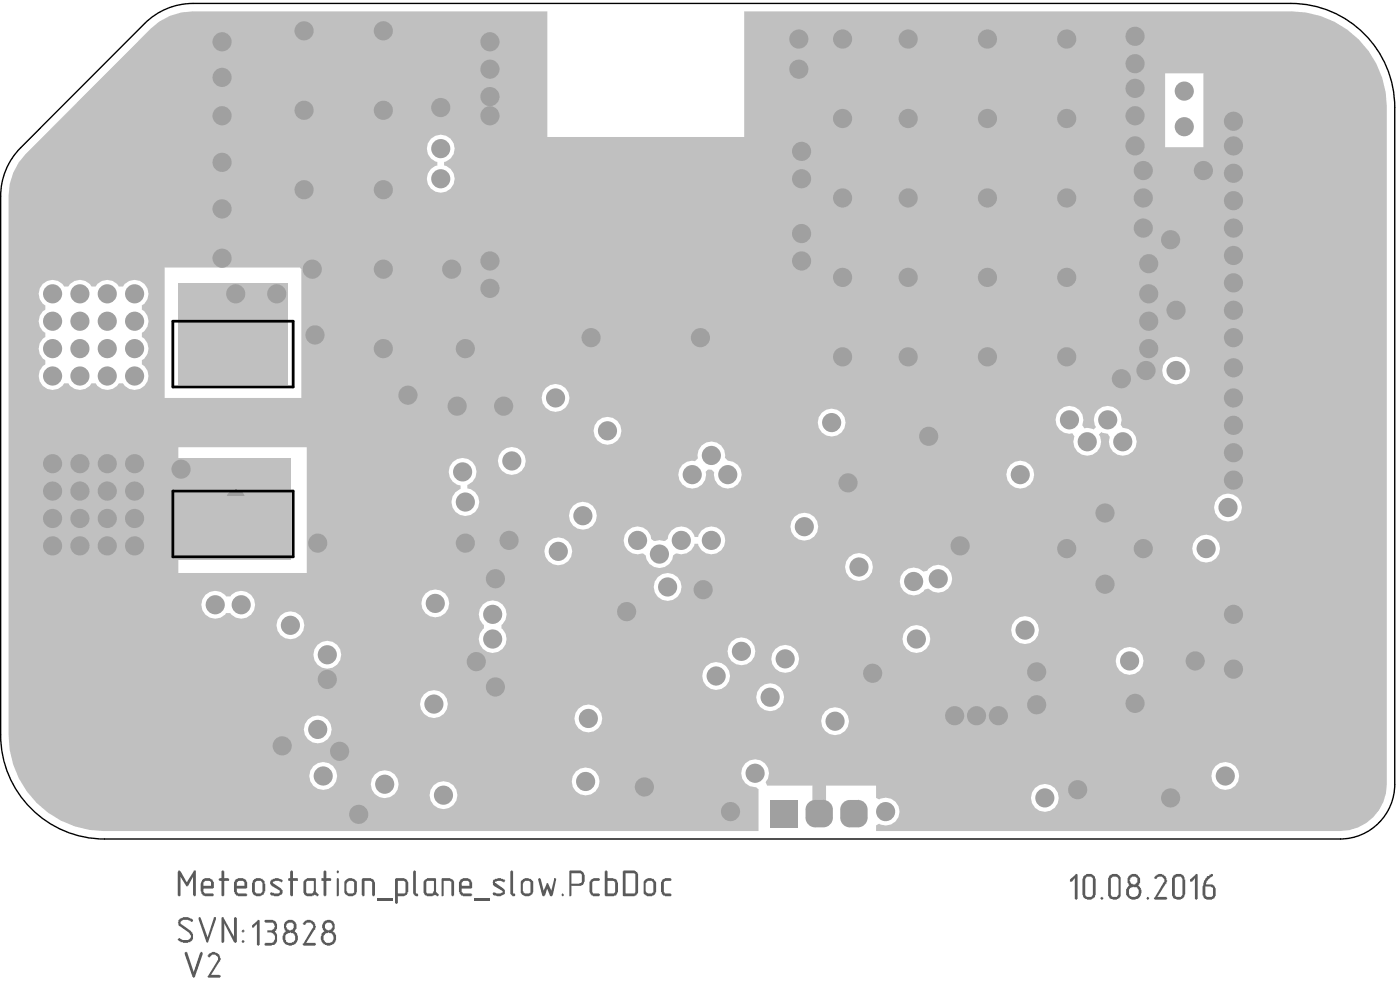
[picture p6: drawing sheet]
<svg xmlns="http://www.w3.org/2000/svg" width="85mm" height="60mm" viewBox="0 0 85 60" stroke-linecap="round" stroke-linejoin="round" font-family="sans-serif">
<path d="M8.8 1.4a4.1 4.1 0 0 1 2.9-1.2h66.7a6.3 6.3 0 0 1 6.3 6.3v41.1a3.3 3.3 0 0 1-3.3 3.3h-75.1a6.3 6.3 0 0 1-6.3-6.3v-32.7a4.2 4.2 0 0 1 1.3-2.9z" fill="none" stroke="#000" stroke-width=".08"/>
<path d="M9.1 1.8l-7.5 7.5a3.6 3.6 0 0 0-1.1 2.6v32.5a5.8 5.8 0 0 0 5.8 6.1h39.8v-2.6l-.2-.1a.84 .84 0 0 1-.9-1 .84 .84 0 0 1 1.2-.6 .84 .84 0 0 1 .3 1.3l.1 .2h6.6v.7l.2 .1a.84 .84 0 0 1 1.2 .8 .84 .84 0 0 1-1.2 .7l-.2 .1v.4h28.2a2.84 2.84 0 0 0 2.8-2.9v-41.1a5.8 5.8 0 0 0-5.8-5.8h-33.2v7.6h-12v-7.6h-21.5a3.6 3.6 0 0 0-2.6 1.1zM70.8 4.4h2.3v4.5h-2.3zM26.2 8.4a.84 .84 0 0 1 1.3 .2 .84 .84 0 0 1-.5 1.2v.2a.84 .84 0 0 1 .5 1.3 .84 .84 0 0 1-1.4 0 .84 .84 0 0 1 .5-1.3v-.2a.83 .83 0 0 1-.4-1.4zM2.6 17.2a.83 .83 0 0 1 1.3 .2h.3a.81 .81 0 0 1 1.4 0h.2a.81 .81 0 0 1 1.4 0h.3a.83 .83 0 0 1 1.3-.2 .83 .83 0 0 1-.2 1.3v.3a.82 .82 0 0 1 0 1.4v.3a.82 .82 0 0 1 0 1.4v.2a.83 .83 0 0 1 .2 1.3 .83 .83 0 0 1-1.3-.1h-.3a.81 .81 0 0 1-1.4 0h-.2a.81 .81 0 0 1-1.4 0h-.3a.83 .83 0 0 1-1.3 .1 .83 .83 0 0 1 .2-1.3v-.2a.82 .82 0 0 1 0-1.4v-.3a.82 .82 0 0 1 0-1.4v-.3a.82 .82 0 0 1-.2-1.3zM70.6 22.5a.85 .85 0 0 1 1.7 0 .85 .85 0 0 1-1.7 0zM10 16.2h8.2l.1 .1v7.9h-8.3zM32.9 24.2a.85 .85 0 0 1 1.7 0 .85 .85 0 0 1-1.7 0zM64.3 24.9a.85 .85 0 0 1 1.1-.1 .85 .85 0 0 1 .3 1l.2 .2 .5 .1 .2-.2a.84 .84 0 0 1 .6-1.3 .84 .84 0 0 1 .9 1.2l.1 .2a.84 .84 0 0 1 .8 .9 .84 .84 0 0 1-1 .7 .84 .84 0 0 1-.6-1.1l-.1-.2-.4-.1-.2 .2a.84 .84 0 0 1-.6 1.3 .84 .84 0 0 1-.9-1.2l-.1-.2a.84 .84 0 0 1-.9-.4 .84 .84 0 0 1 .1-1zM49.7 25.7a.85 .85 0 0 1 1.7 0 .85 .85 0 0 1-1.7 0zM36 26.2a.85 .85 0 0 1 1.7 0 .85 .85 0 0 1-1.7 0zM30.2 28a.85 .85 0 0 1 1.7 0 .85 .85 0 0 1-1.7 0zM42.6 27.1a.84 .84 0 0 1 1-.2 .84 .84 0 0 1 .4 .9l.2 .2a.84 .84 0 0 1 .9 .8 .84 .84 0 0 1-1 .8 .84 .84 0 0 1-.7-.9l-.2-.2h-.2l-.1 .1a.84 .84 0 0 1-.8 1.1 .84 .84 0 0 1-.9-.9 .84 .84 0 0 1 1-.8l.2-.2v-.5zM61.1 28.8a.85 .85 0 0 1 1.7 0 .85 .85 0 0 1-1.7 0zM27.5 28.1a.84 .84 0 0 1 1.3 .1 .84 .84 0 0 1-.4 1.2v.3a.84 .84 0 0 1 .6 1.2 .84 .84 0 0 1-1.4 .1 .84 .84 0 0 1 .4-1.3v-.2a.83 .83 0 0 1-.7-.6 .83 .83 0 0 1 .2-.8zM73.7 30.8a.85 .85 0 0 1 1.7 0 .85 .85 0 0 1-1.7 0zM34.6 31.3a.85 .85 0 0 1 1.6 0 .85 .85 0 0 1-1.6 0zM48 32a.85 .85 0 0 1 1.7 0 .85 .85 0 0 1-1.7 0zM38.1 32.2a.83 .83 0 0 1 .9-.2 .83 .83 0 0 1 .5 .7l.3 .1h.5l.2-.1a.83 .83 0 0 1 .8-.7 .83 .83 0 0 1 .9 .6h.2a.84 .84 0 0 1 1.3-.5 .84 .84 0 0 1 0 1.4 .84 .84 0 0 1-1.3-.5h-.2a.88 .88 0 0 1-1.2 .6l-.1 .1a.83 .83 0 0 1-.9 .8 .83 .83 0 0 1-.8-.8l-.1-.1a.87 .87 0 0 1-1.1-.3 .87 .87 0 0 1 .1-1.1zM72.4 33.3a.85 .85 0 0 1 1.7 0 .85 .85 0 0 1-1.7 0zM33.1 33.5a.85 .85 0 0 1 1.7 0 .85 .85 0 0 1-1.7 0zM10.8 27.2h7.8v7.6h-7.8v-.8h-.5v-4.4h.5zM51.3 34.4a.85 .85 0 0 1 1.7 0 .85 .85 0 0 1-1.7 0zM54.9 34.7a.84 .84 0 0 1 1.2 0h.2a.84 .84 0 0 1 1.2-.2 .84 .84 0 0 1 .1 1.2 .84 .84 0 0 1-1.2 0l-.2 .1a.84 .84 0 0 1-1.3 .1 .84 .84 0 0 1 0-1.2zM12.5 36.1a.83 .83 0 0 1 1.2 .1h.3a.84 .84 0 0 1 1.2-.1 .84 .84 0 0 1 0 1.2 .84 .84 0 0 1-1.2-.1h-.3a.84 .84 0 0 1-1.2 .2 .84 .84 0 0 1 0-1.3zM39.7 35.6a.85 .85 0 0 1 1.7 0 .85 .85 0 0 1-1.7 0zM25.6 36.6a.85 .85 0 0 1 1.7 0 .85 .85 0 0 1-1.7 0zM16.8 38a.85 .85 0 0 1 1.7 0 .85 .85 0 0 1-1.7 0zM61.4 38.3a.85 .85 0 0 1 1.7 0 .85 .85 0 0 1-1.7 0zM29.3 36.7a.84 .84 0 0 1 1.2 0 .84 .84 0 0 1 0 1.2v.3a.84 .84 0 0 1 0 1.2 .84 .84 0 0 1-1.2 0 .84 .84 0 0 1 .1-1.2v-.3a.82 .82 0 0 1-.1-1.2zM54.8 38.8a.85 .85 0 0 1 1.7 0 .85 .85 0 0 1-1.7 0zM44.2 39.5a.85 .85 0 0 1 1.7 0 .85 .85 0 0 1-1.7 0zM19 39.8a.85 .85 0 0 1 1.7 0 .85 .85 0 0 1-1.7 0zM46.8 40a.85 .85 0 0 1 1.7 0 .85 .85 0 0 1-1.7 0zM67.8 40.1a.85 .85 0 0 1 1.6 0 .85 .85 0 0 1-1.6 0zM42.6 41a.85 .85 0 0 1 1.7 0 .85 .85 0 0 1-1.7 0zM45.9 42.3a.85 .85 0 0 1 1.7 0 .85 .85 0 0 1-1.7 0zM25.5 42.7a.85 .85 0 0 1 1.7 0 .85 .85 0 0 1-1.7 0zM34.9 43.6a.85 .85 0 0 1 1.7 0 .85 .85 0 0 1-1.7 0zM49.9 43.8a.85 .85 0 0 1 1.7 0 .85 .85 0 0 1-1.7 0zM18.4 44.3a.85 .85 0 0 1 1.7 0 .85 .85 0 0 1-1.7 0zM18.8 47.1a.85 .85 0 0 1 1.7 0 .85 .85 0 0 1-1.7 0zM73.6 47.1a.85 .85 0 0 1 1.7 0 .85 .85 0 0 1-1.7 0zM34.7 47.4a.85 .85 0 0 1 1.7 0 .85 .85 0 0 1-1.7 0zM22.5 47.6a.85 .85 0 0 1 1.7 0 .85 .85 0 0 1-1.7 0zM26.1 48.3a.85 .85 0 0 1 1.7 0 .85 .85 0 0 1-1.7 0zM62.6 48.4a.85 .85 0 0 1 1.7 0 .85 .85 0 0 1-1.7 0z" fill="#c0c0c0"/>
<path d="M58 43.5l-2.6 2.6h-5.1l-.6 .5v2.8" fill="none" stroke="#c0c0c0" stroke-width=".83"/>
<g fill="#c0c0c0">
<path d="M10.8 17.2h6.7v6.1h-6.7z" fill-rule="evenodd"/>
<path d="M10.3 27.8h7.3v6.2h-7.3z" fill-rule="evenodd"/>
</g>
<g fill="#a0a0a0">
<path d="M50 48.6v.5zM50 48.6a.58 .58 0 0 1 .6 .5h-.6z"/>
<path d="M48.9 49.1h.6zM49.1 48.7l.4-.1v.5h-.6z"/>
<path d="M49.5 49.6v.6zM48.9 49.6h.6v.6a.58 .58 0 0 1-.6-.6z"/>
<path d="M50 49.6h.6zM50 49.6h.6a.58 .58 0 0 1-.6 .6z"/>
<path d="M52.1 48.6v.5zM52.1 48.6a.58 .58 0 0 1 .6 .5h-.6z"/>
<path d="M51 49.1h.6zM51.2 48.7l.4-.1v.5h-.6z"/>
<path d="M51.6 49.6v.6zM51 49.6h.6v.6a.58 .58 0 0 1-.6-.6z"/>
<path d="M52.1 49.6h.6zM52.1 49.6h.6a.58 .58 0 0 1-.6 .6z"/>
<circle cx="19.1" cy="20.3" r=".58"/>
<circle cx="8.2" cy="33.1" r=".58"/>
<circle cx="6.5" cy="33.1" r=".58"/>
<circle cx="4.9" cy="33.1" r=".58"/>
<circle cx="3.2" cy="33.1" r=".58"/>
<circle cx="3.2" cy="31.5" r=".58"/>
<circle cx="4.9" cy="31.5" r=".58"/>
<circle cx="6.5" cy="31.5" r=".58"/>
<circle cx="8.2" cy="31.5" r=".58"/>
<circle cx="8.2" cy="29.8" r=".58"/>
<circle cx="6.5" cy="29.8" r=".58"/>
<circle cx="4.9" cy="29.8" r=".58"/>
<circle cx="3.2" cy="29.8" r=".58"/>
<circle cx="8.2" cy="28.2" r=".58"/>
<circle cx="6.5" cy="28.2" r=".58"/>
<circle cx="4.9" cy="28.2" r=".58"/>
<circle cx="3.2" cy="28.2" r=".58"/>
<circle cx="3.2" cy="17.8" r=".58"/>
<circle cx="4.9" cy="17.8" r=".58"/>
<circle cx="6.5" cy="17.8" r=".58"/>
<circle cx="8.2" cy="17.8" r=".58"/>
<circle cx="3.2" cy="19.5" r=".58"/>
<circle cx="4.9" cy="19.5" r=".58"/>
<circle cx="6.5" cy="19.5" r=".58"/>
<circle cx="8.2" cy="19.5" r=".58"/>
<circle cx="8.2" cy="21.2" r=".58"/>
<circle cx="6.5" cy="21.2" r=".58"/>
<circle cx="4.9" cy="21.2" r=".58"/>
<circle cx="3.2" cy="21.2" r=".58"/>
<circle cx="3.2" cy="22.8" r=".58"/>
<circle cx="4.9" cy="22.8" r=".58"/>
<circle cx="6.5" cy="22.8" r=".58"/>
<circle cx="8.2" cy="22.8" r=".58"/>
<circle cx="48.5" cy="2.4" r=".58"/>
<circle cx="48.5" cy="4.2" r=".58"/>
<circle cx="48.7" cy="9.2" r=".58"/>
<circle cx="48.7" cy="10.9" r=".58"/>
<circle cx="48.7" cy="14.2" r=".58"/>
<circle cx="48.7" cy="15.8" r=".58"/>
<circle cx="29.8" cy="15.8" r=".58"/>
<circle cx="29.8" cy="17.5" r=".58"/>
<circle cx="29.8" cy="2.5" r=".58"/>
<circle cx="29.8" cy="4.2" r=".58"/>
<circle cx="29.8" cy="5.9" r=".58"/>
<circle cx="26.8" cy="6.5" r=".58"/>
<circle cx="26.8" cy="9" r=".58"/>
<circle cx="26.8" cy="10.9" r=".58"/>
<circle cx="43.5" cy="41" r=".58"/>
<circle cx="45" cy="39.5" r=".58"/>
<circle cx="28.9" cy="40.2" r=".58"/>
<circle cx="47.7" cy="40" r=".58"/>
<circle cx="62.2" cy="38.3" r=".58"/>
<circle cx="13.5" cy="2.5" r=".58"/>
<circle cx="13.5" cy="4.7" r=".58"/>
<circle cx="13.5" cy="7" r=".58"/>
<circle cx="71.4" cy="22.5" r=".58"/>
<circle cx="69.6" cy="22.5" r=".58"/>
<circle cx="55.5" cy="35.3" r=".58"/>
<circle cx="21.8" cy="49.4" r=".58"/>
<circle cx="63" cy="40.8" r=".58"/>
<circle cx="63" cy="42.8" r=".58"/>
<circle cx="72.6" cy="40.1" r=".58"/>
<circle cx="74.9" cy="40.6" r=".58"/>
<circle cx="74.9" cy="37.3" r=".58"/>
<circle cx="20.6" cy="45.6" r=".58"/>
<circle cx="29.8" cy="7" r=".58"/>
<circle cx="27.4" cy="16.3" r=".58"/>
<circle cx="28.3" cy="21.2" r=".58"/>
<circle cx="23.3" cy="21.2" r=".58"/>
<circle cx="23.3" cy="16.3" r=".58"/>
<circle cx="23.3" cy="11.5" r=".58"/>
<circle cx="19" cy="16.3" r=".58"/>
<circle cx="18.5" cy="11.5" r=".58"/>
<circle cx="18.5" cy="6.7" r=".58"/>
<circle cx="23.3" cy="6.7" r=".58"/>
<circle cx="23.3" cy="1.9" r=".58"/>
<circle cx="18.5" cy="1.9" r=".58"/>
<circle cx="51.2" cy="21.7" r=".58"/>
<circle cx="51.2" cy="16.8" r=".58"/>
<circle cx="51.2" cy="12" r=".58"/>
<circle cx="51.2" cy="7.2" r=".58"/>
<circle cx="51.2" cy="2.4" r=".58"/>
<circle cx="55.2" cy="2.4" r=".58"/>
<circle cx="60" cy="2.4" r=".58"/>
<circle cx="64.8" cy="2.4" r=".58"/>
<circle cx="64.8" cy="7.2" r=".58"/>
<circle cx="60" cy="7.2" r=".58"/>
<circle cx="55.2" cy="7.2" r=".58"/>
<circle cx="55.2" cy="12" r=".58"/>
<circle cx="55.2" cy="16.8" r=".58"/>
<circle cx="55.2" cy="21.7" r=".58"/>
<circle cx="60" cy="21.7" r=".58"/>
<circle cx="60" cy="12" r=".58"/>
<circle cx="60" cy="16.8" r=".58"/>
<circle cx="64.8" cy="21.7" r=".58"/>
<circle cx="64.8" cy="12" r=".58"/>
<circle cx="64.8" cy="16.8" r=".58"/>
<circle cx="30.6" cy="24.7" r=".58"/>
<circle cx="24.8" cy="24" r=".58"/>
<circle cx="13.5" cy="15.7" r=".58"/>
<circle cx="13.5" cy="12.7" r=".58"/>
<circle cx="13.5" cy="9.9" r=".58"/>
<circle cx="23.4" cy="47.6" r=".58"/>
<circle cx="19.6" cy="47.1" r=".58"/>
<circle cx="36.9" cy="26.2" r=".58"/>
<circle cx="42.7" cy="35.8" r=".58"/>
<circle cx="48.8" cy="32" r=".58"/>
<circle cx="62" cy="28.8" r=".58"/>
<circle cx="64.9" cy="25.5" r=".58"/>
<circle cx="19.3" cy="44.3" r=".58"/>
<circle cx="44.4" cy="49.3" r=".58"/>
<circle cx="39.1" cy="47.8" r=".58"/>
<circle cx="55.6" cy="38.8" r=".58"/>
<circle cx="29.9" cy="38.8" r=".58"/>
<circle cx="50.5" cy="25.7" r=".58"/>
<circle cx="28.3" cy="33" r=".58"/>
<circle cx="30.9" cy="32.8" r=".58"/>
<circle cx="28.3" cy="30.5" r=".58"/>
<circle cx="35.4" cy="31.3" r=".58"/>
<circle cx="29.9" cy="37.3" r=".58"/>
<circle cx="26.4" cy="42.7" r=".58"/>
<circle cx="30.1" cy="41.7" r=".58"/>
<circle cx="33.9" cy="33.5" r=".58"/>
<circle cx="33.7" cy="24.2" r=".58"/>
<circle cx="27.8" cy="24.7" r=".58"/>
<circle cx="26.4" cy="36.6" r=".58"/>
<circle cx="19.9" cy="39.8" r=".58"/>
<circle cx="19.9" cy="41.2" r=".58"/>
<circle cx="67.3" cy="25.5" r=".58"/>
<circle cx="63.5" cy="48.4" r=".58"/>
<circle cx="74.4" cy="47.1" r=".58"/>
<circle cx="71.1" cy="48.4" r=".58"/>
<circle cx="43.2" cy="32.8" r=".58"/>
<circle cx="38.7" cy="32.8" r=".58"/>
<circle cx="41.4" cy="32.8" r=".58"/>
<circle cx="40.5" cy="35.6" r=".58"/>
<circle cx="66" cy="26.8" r=".58"/>
<circle cx="68.2" cy="26.8" r=".58"/>
<circle cx="68.1" cy="23" r=".58"/>
<circle cx="69.8" cy="21.2" r=".58"/>
<circle cx="69.8" cy="19.5" r=".58"/>
<circle cx="69.8" cy="17.8" r=".58"/>
<circle cx="69.8" cy="16" r=".58"/>
<circle cx="69.4" cy="13.8" r=".58"/>
<circle cx="69.4" cy="12" r=".58"/>
<circle cx="69.4" cy="10.4" r=".58"/>
<circle cx="68.9" cy="8.9" r=".58"/>
<circle cx="68.9" cy="7" r=".58"/>
<circle cx="68.9" cy="5.4" r=".58"/>
<circle cx="68.9" cy="3.9" r=".58"/>
<circle cx="68.9" cy="2.2" r=".58"/>
<circle cx="74.9" cy="7.4" r=".58"/>
<circle cx="73.1" cy="10.4" r=".58"/>
<circle cx="74.9" cy="29.1" r=".58"/>
<circle cx="74.9" cy="27.5" r=".58"/>
<circle cx="74.9" cy="25.8" r=".58"/>
<circle cx="74.9" cy="24.2" r=".58"/>
<circle cx="74.9" cy="22.3" r=".58"/>
<circle cx="74.9" cy="20.5" r=".58"/>
<circle cx="74.9" cy="18.8" r=".58"/>
<circle cx="74.9" cy="17.2" r=".58"/>
<circle cx="74.9" cy="15.5" r=".58"/>
<circle cx="74.9" cy="13.8" r=".58"/>
<circle cx="74.9" cy="12.2" r=".58"/>
<circle cx="74.9" cy="10.5" r=".58"/>
<circle cx="74.9" cy="8.9" r=".58"/>
<circle cx="73.2" cy="33.3" r=".58"/>
<circle cx="68.9" cy="42.7" r=".58"/>
<circle cx="74.6" cy="30.8" r=".58"/>
<circle cx="40" cy="33.6" r=".58"/>
<circle cx="43.2" cy="27.7" r=".58"/>
<circle cx="44.2" cy="28.8" r=".58"/>
<circle cx="42" cy="28.8" r=".58"/>
<circle cx="68.6" cy="40.1" r=".58"/>
<circle cx="59.3" cy="43.5" r=".58"/>
<circle cx="60.6" cy="43.5" r=".58"/>
<circle cx="58" cy="43.5" r=".58"/>
<circle cx="31.1" cy="28" r=".58"/>
<circle cx="71.1" cy="14.6" r=".58"/>
<circle cx="71.4" cy="18.8" r=".58"/>
<circle cx="35.7" cy="43.6" r=".58"/>
<circle cx="28.1" cy="28.6" r=".58"/>
<circle cx="19.3" cy="33" r=".58"/>
<circle cx="30.1" cy="35.1" r=".58"/>
<circle cx="51.5" cy="29.3" r=".58"/>
<circle cx="52.2" cy="34.4" r=".58"/>
<circle cx="38.1" cy="37.1" r=".58"/>
<circle cx="42.5" cy="20.5" r=".58"/>
<circle cx="35.9" cy="20.5" r=".58"/>
<circle cx="69.4" cy="33.3" r=".58"/>
<circle cx="64.8" cy="33.3" r=".58"/>
<circle cx="67.1" cy="31.1" r=".58"/>
<circle cx="67.1" cy="35.5" r=".58"/>
<circle cx="65.4" cy="47.9" r=".58"/>
<circle cx="58.3" cy="33.1" r=".58"/>
<circle cx="53" cy="40.9" r=".58"/>
<circle cx="17.1" cy="45.3" r=".58"/>
<circle cx="57" cy="35.1" r=".58"/>
<circle cx="56.4" cy="26.5" r=".58"/>
<circle cx="26.9" cy="48.3" r=".58"/>
<circle cx="35.6" cy="47.4" r=".58"/>
<circle cx="17.6" cy="38" r=".58"/>
<circle cx="45.9" cy="46.9" r=".58"/>
<circle cx="46.8" cy="42.3" r=".58"/>
<circle cx="50.7" cy="43.8" r=".58"/>
<circle cx="71.9" cy="7.7" r=".58"/>
<circle cx="71.9" cy="5.5" r=".58"/>
<circle cx="53.8" cy="49.3" r=".58"/>
<circle cx="14.3" cy="30.3" r=".58"/>
<circle cx="11" cy="28.5" r=".58"/>
<circle cx="14.6" cy="36.7" r=".58"/>
<circle cx="13.1" cy="36.7" r=".58"/>
<circle cx="14.3" cy="17.8" r=".58"/>
<circle cx="16.8" cy="17.8" r=".58"/>
</g>
<g fill="#a0a0a0">
<path d="M46.8 48.6h1.7v1.6h-1.7z" fill-rule="evenodd"/>
<path d="M49.5 48.6h.5l.6 .5v.5l-.6 .6h-.5l-.6-.6v-.5z" fill-rule="evenodd"/>
<path d="M51.6 48.6h.5l.6 .5v.5l-.6 .6h-.5l-.6-.6v-.5z" fill-rule="evenodd"/>
</g>
<g fill="#c0c0c0">
<path d="M10.8 30.1h6.7v3.4h-6.7z" fill-rule="evenodd"/>
<path d="M10.8 19.8h6.7v3.4h-6.7z" fill-rule="evenodd"/>
</g>
<g fill="#5a5a5a">
<path d="M15.6 55.8l.2 .1-.1 1.5h-.1v-1.3l-.2 .2h-.1v-.1z"/>
<path d="M16.1 55.8h.3a.41 .41 0 0 1 .4 .3 .41 .41 0 0 1-.1 .5l.1 .1v.5l-.1 .2h-.6v-.2h.4l.2-.2v-.2l-.1-.1-.4-.1v-.1h.2a.23 .23 0 0 0 .3-.2 .23 .23 0 0 0-.3-.3h-.3z"/>
<path d="M18.6 55.9a.4 .4 0 0 1 .4 .1 .4 .4 0 0 1 .1 .4l-.5 .8h.5l.1 .2h-.8v-.1l.6-.9a.26 .26 0 0 0-.1-.4 .26 .26 0 0 0-.4 .1h-.1z"/>
<path d="M10.9 55.8h.1a.47 .47 0 0 1 .7 .1l-.1 .1a.42 .42 0 0 0-.6 .1l.6 .4a.44 .44 0 0 1 0 .6 .44 .44 0 0 1-.6 .1h-.1a.11 .11 0 0 1-.1-.1 .11 .11 0 0 1 .1-.2 .34 .34 0 0 0 .4 .2 .34 .34 0 0 0 .3-.4l-.8-.5v-.2z"/>
<path d="M12.1 55.7h.1l.4 1.2 .4-1.2h.1l-.5 1.5h-.1l-.4-1.4z"/>
<path d="M13.5 55.7h.1l.6 1.2v-1.2h.2l-.1 1.5h-.1l-.6-1.1v1.1h-.1z"/>
<path d="M11.3 57.8h.1l.4 1.2 .3-1.1 .1-.1h.1l-.5 1.6-.1-.1-.5-1.4z"/>
<path d="M12.7 57.9a.39 .39 0 0 1 .5 0 .39 .39 0 0 1 .1 .5l-.5 .8h.5l.1 .1-.8 .1v-.1l.6-1a.27 .27 0 0 0-.1-.3 .27 .27 0 0 0-.4 .1l-.1-.1z"/>
<path d="M65.3 53.1h.1v1.5h-.1v-1.3l-.2 .2h-.1v-.1z"/>
<path d="M69.7 54.5a.09 .09 0 0 1 .1 0 .09 .09 0 0 1-.1 .1z"/>
<path d="M70.2 53.1a.4 .4 0 0 1 .5 .1 .4 .4 0 0 1 .1 .5l-.5 .8h.5l.1 .1h-.8v-.1l.6-.9a.26 .26 0 0 0-.1-.4 .26 .26 0 0 0-.4 .2l-.1-.1z"/>
<path d="M72.6 53.1h.1v1.5h-.1v-1.3l-.2 .2h-.1v-.1z"/>
<path d="M10.8 52.8l.2 .1 .3 .7 .5-.8h.1l-.1 1.6-.1-.1v-1.1l-.3 .6-.4-.6v1.2h-.2z"/>
<path d="M13.5 52.8l.1 .1v.4l.3 .1v.1h-.3v.9h-.1v-.9l-.2-.1v-.1h.2z"/>
<path d="M16.5 53.4a.48 .48 0 0 1 .7 .1h-.6v.1l.5 .3a.32 .32 0 0 1 0 .5 .32 .32 0 0 1-.4 0 .16 .16 0 0 1-.2 0 .16 .16 0 0 1-.1-.2h.6v-.1l-.6-.4v-.2z"/>
<path d="M17.7 52.8l.1 .1v.4h.3v.2h-.3v.9h-.2v-.9l-.1-.1 .1-.1z"/>
<path d="M19.7 52.8l.1 .1v.4l.3 .1v.1h-.3v.9h-.2v-.9h-.1v-.2h.1z"/>
<path d="M22 53.3h.5l.2 .1 .1 .2-.1 .8h-.1v-.8l-.1-.1h-.4v.9h-.1z"/>
<path d="M22.9 54.5h1v.2h-1z"/>
<path d="M25.1 52.8l.2 .1v1.3l.1 .1v.1h-.2l-.1-.2z"/>
<path d="M26.9 53.3h.4l.2 .1v1h-.1v-.9h-.1h-.4v.9h-.1z"/>
<path d="M28.8 54.5h1v.2h-1z"/>
<path d="M30 53.4l.2-.1 .5 .1v.1l-.1 .1-.2-.1h-.3v.1l.5 .4a.34 .34 0 0 1-.1 .4 .34 .34 0 0 1-.4 0l-.2-.2h.1h.4l.1-.1-.6-.4v-.1z"/>
<path d="M31 52.8l.2 .1v1.3l.1 .1-.1 .1-.2-.1z"/>
<path d="M32.7 53.3l.1 .1 .2 .7 .2-.5 .3 .5 .1-.8 .2 .1-.3 1h-.1l-.2-.5-.1 .5h-.2z"/>
<path d="M34.2 54.2v.1v.1h-.1z"/>
<path d="M35.9 53.4l.2-.1 .3 .1v.1h-.3l-.1 .1v.6h.4v.2h-.4l-.2-.2v-.7z"/>
<path d="M40.2 53.4l.2-.1 .4 .1-.1 .1h-.3l-.1 .1 .1 .6h.3v.2h-.3l-.2-.2-.1-.6z"/>
<path d="M17.4 56.3a.25 .25 0 0 1 .5 0 .25 .25 0 0 1-.5 0zM17.3 56.9a.35 .35 0 0 1 .7 0 .35 .35 0 0 1-.7 0zM17.4 55.9a.52 .52 0 0 0-.1 .7 .48 .48 0 0 0 0 .7 .48 .48 0 0 0 .7-.1 .48 .48 0 0 0-.1-.7 .4 .4 0 0 0 0-.5 .4 .4 0 0 0-.5-.1z"/>
<path d="M19.7 56.3a.25 .25 0 0 1 .5 0 .25 .25 0 0 1-.5 0zM19.6 56.9a.35 .35 0 0 1 .7 0 .35 .35 0 0 1-.7 0zM19.7 55.9a.46 .46 0 0 0 0 .7 .46 .46 0 0 0-.1 .6 .46 .46 0 0 0 .6 .1 .46 .46 0 0 0 .1-.6l-.1-.2a.4 .4 0 0 0 0-.5 .4 .4 0 0 0-.5-.1z"/>
<path d="M14.7 57.2a.08 .08 0 0 0 .1 0 .08 .08 0 0 0-.1 0zM14.7 56.5a.1 .1 0 0 0 .2 0 .1 .1 0 0 0-.2 0z"/>
<path d="M65.9 53.1l-.2 .3v.9l.2 .3h.4l.2-.3v-.9l-.2-.3zM66 53.2h.3l.1 .1v1l-.1 .2h-.3l-.1-.1v-1z"/>
<path d="M67.4 53.1l-.1 .2v1a.38 .38 0 0 0 .4 .3 .38 .38 0 0 0 .4-.3v-.9a.39 .39 0 0 0-.3-.4 .39 .39 0 0 0-.4 .1zM67.5 53.2h.3l.1 .2v.9a.24 .24 0 0 1-.2 .2 .24 .24 0 0 1-.2-.2v-1z"/>
<path d="M68.6 53.5a.25 .25 0 0 1 .5 0 .25 .25 0 0 1-.5 0zM68.5 54.1a.35 .35 0 0 1 .7 0 .35 .35 0 0 1-.7 0zM68.6 53.1a.53 .53 0 0 0 0 .7 .48 .48 0 0 0-.1 .7 .48 .48 0 0 0 .7-.1 .48 .48 0 0 0-.1-.7 .4 .4 0 0 0 .1-.5 .4 .4 0 0 0-.6-.1z"/>
<path d="M71.3 53.1l-.1 .2v1a.41 .41 0 0 0 .4 .3 .41 .41 0 0 0 .4-.3v-.9a.44 .44 0 0 0-.7-.3zM71.4 53.2h.3l.1 .2v.9a.24 .24 0 0 1-.2 .2 .24 .24 0 0 1-.3-.2v-1z"/>
<path d="M73.2 53.8h.3l.2 .1v.5l-.1 .1h-.3l-.1-.1zM73.3 53.2l-.2 .3-.1 .3v.6l.3 .2h.3l.2-.2-.1-.6-.1-.1h-.4l.1-.2 .2-.2a.11 .11 0 0 0 .2-.1 .11 .11 0 0 0-.2-.1z"/>
<path d="M12.4 53.5h.3l.1 .3h-.4zM12.4 53.4l-.2 .3v.5l.2 .2h.5v-.2h-.5v-.3h.6l-.1-.5-.2-.1z"/>
<path d="M14.5 53.5h.3v.3h-.4zM14.3 53.4l-.1 .2v.6l.3 .2h.5v-.2h-.5h-.1v-.3h.6v-.3a.43 .43 0 0 0-.7-.2z"/>
<path d="M15.5 53.4l-.2 .2v.5a.41 .41 0 0 0 .4 .3 .41 .41 0 0 0 .4-.3v-.4a.36 .36 0 0 0-.2-.4 .36 .36 0 0 0-.4 .1zM15.6 53.5h.3v.6a.24 .24 0 0 1-.2 .1 .24 .24 0 0 1-.2-.1v-.5z"/>
<path d="M18.6 53.5h.5v.6l-.1 .1h-.4zM18.5 53.4l-.1 .1 .1 .8 .1 .1h.6a.09 .09 0 0 0 .1 0 .09 .09 0 0 0 .1-.1l-.2-.1v-.8l-.6-.1z"/>
<path d="M20.5 53.3l-.1 1.1h.2v-1zM20.5 52.8l-.1 .2h.1l.1-.1z"/>
<path d="M21 53.4l-.1 .7a.38 .38 0 0 0 .4 .3 .38 .38 0 0 0 .4-.3v-.4a.43 .43 0 0 0-.7-.3zM21.2 53.5a.19 .19 0 0 1 .2 0 .19 .19 0 0 1 .1 .2v.5h-.3l-.2-.1v-.4z"/>
<path d="M24.2 53.5v.7h.4v-.6l-.1-.1zM24 53.3h.5l.3 .3v.6l-.1 .1-.5 .1-.1 .5-.1-.1z"/>
<path d="M25.9 53.5h.5v.6l-.1 .1h-.4zM25.8 53.4l-.1 .1 .1 .8 .1 .1h.6a.09 .09 0 0 0 .1 0 .09 .09 0 0 0 0-.1l-.1-.1v-.8l-.6-.1z"/>
<path d="M28.1 53.5h.3l.1 .3h-.5zM28 53.4l-.1 .2v.6l.2 .2h.5v-.2h-.5h-.1v-.3h.7l-.1-.5-.2-.1z"/>
<path d="M31.7 53.4l-.1 .7a.38 .38 0 0 0 .4 .3 .38 .38 0 0 0 .4-.3v-.4a.43 .43 0 0 0-.7-.3zM31.9 53.5a.19 .19 0 0 1 .2 0 .19 .19 0 0 1 .1 .2v.5h-.3l-.1-.1v-.4z"/>
<path d="M34.7 53h.5l.1 .1v.5l-.1 .1h-.5zM34.6 52.8v1.6h.1v-.6l.7-.1 .1-.2v-.4l-.2-.3z"/>
<path d="M36.9 53.5h.4l.1 .1v.6h-.1h-.4zM36.8 52.8l-.1 1.6h.7l.1-.2v-.6l-.1-.2-.5-.1v-.4z"/>
<path d="M37.9 52.8l-.1 1.6h.7l.2-.2v-1.1l-.2-.3zM38 53l.6 .1-.1 1.1h-.5z"/>
<path d="M39.2 53.4l-.1 .1v.6a.38 .38 0 0 0 .4 .3 .38 .38 0 0 0 .3-.3v-.4a.42 .42 0 0 0-.6-.3zM39.3 53.5h.3l.1 .1v.6h-.1h-.3l-.1-.1z"/>
<circle cx="66.9" cy="54.6" r=".08"/>
</g>
<path d="M10.5 19.5h7.3v4h-7.3zM10.5 29.8h7.3v4h-7.3z" fill="none" stroke="#000" stroke-width=".17"/>
</svg>
